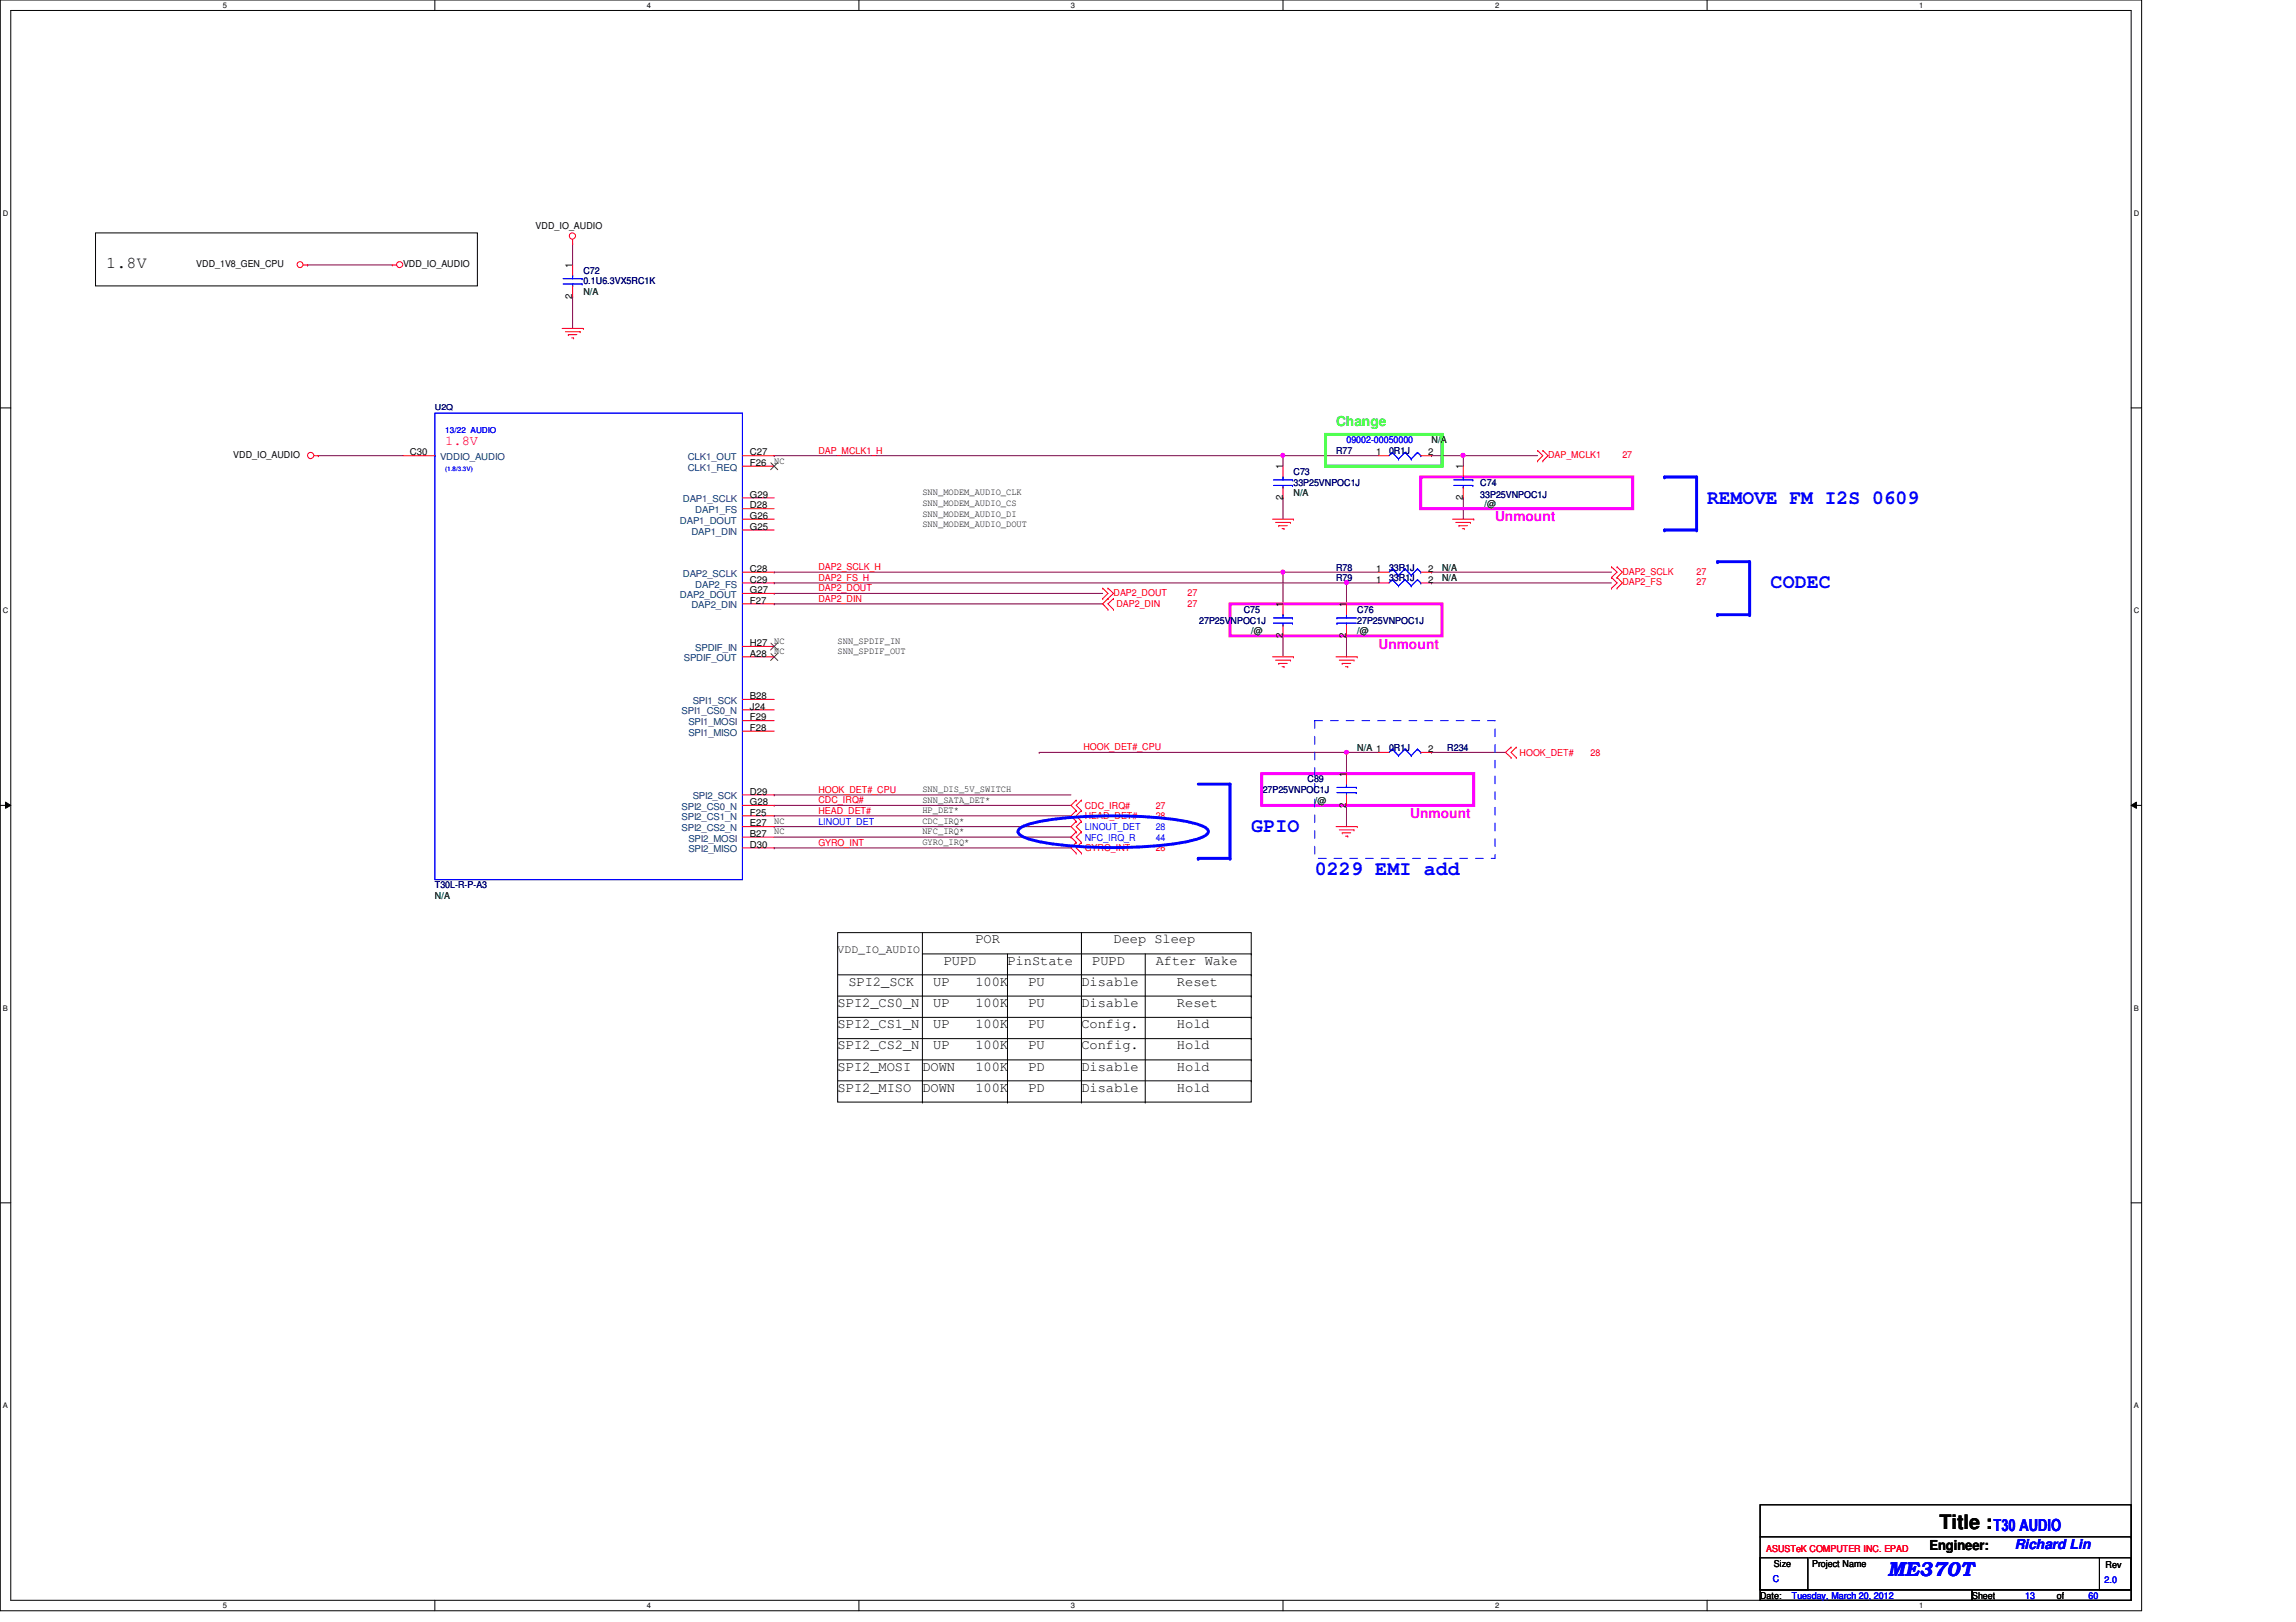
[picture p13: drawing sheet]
<svg xmlns="http://www.w3.org/2000/svg" width="297mm" height="210mm" viewBox="0 0 297 210" stroke-linecap="round" stroke-linejoin="round" font-family="sans-serif">
<defs><g id="words">
<g font-size="2.6" fill="#00f">
<text x="220.8" y="65.2">REMOVE FM I2S 0609</text>
<text x="229.1" y="76.2">CODEC</text>
<text x="161.9" y="107.7">GPIO</text>
<text x="170.1" y="113.2">0229 EMI add</text>
<text x="244.2" y="204">ME370T</text>
</g>
<text font-size="2.6" x="250.9" y="197.9">Title :</text>
<text font-size="2.2" x="13.8" y="34.7">1.8V</text>
<text font-size="2.2" fill="#00f" x="257.9" y="198.2">T30 AUDIO</text>
<text font-size="1.8" fill="#f00" x="57.6" y="57.6">1.8V</text>
<text font-size="1.8" fill="#0f0" x="172.8" y="55.1">Change</text>
<g font-size="1.8" fill="#f0f">
<text x="193.4" y="67.5">Unmount</text>
<text x="178.3" y="83.9">Unmount</text>
<text x="182.5" y="105.9">Unmount</text>
</g>
<g font-size="1.8">
<text x="122.1" y="124.8">PUPD</text>
<text x="126.2" y="122.1">POR</text>
<text x="130.3" y="124.8">PinState</text>
<text x="141.3" y="124.8">PUPD</text>
<text x="144.1" y="122.1">Deep Sleep</text>
<text x="149.5" y="124.8">After Wake</text>
<text x="108.4" y="130.3">SPI2_CS0_N</text>
<text x="109.8" y="127.6">SPI2_SCK</text>
<text x="120.7" y="127.6">UP</text>
<text x="120.7" y="130.3">UP</text>
<text x="126.2" y="127.6">100K</text>
<text x="126.2" y="130.3">100K</text>
<text x="133.1" y="127.6">PU</text>
<text x="133.1" y="130.3">PU</text>
<text x="139.9" y="127.6">Disable</text>
<text x="139.9" y="130.3">Disable</text>
<text x="152.3" y="127.6">Reset</text>
<text x="152.3" y="130.3">Reset</text>
<text x="108.4" y="133.1">SPI2_CS1_N</text>
<text x="108.4" y="135.8">SPI2_CS2_N</text>
<text x="120.7" y="133.1">UP</text>
<text x="120.7" y="135.8">UP</text>
<text x="126.2" y="133.1">100K</text>
<text x="126.2" y="135.8">100K</text>
<text x="133.1" y="133.1">PU</text>
<text x="133.1" y="135.8">PU</text>
<text x="139.9" y="133.1">Config.</text>
<text x="139.9" y="135.8">Config.</text>
<text x="152.3" y="133.1">Hold</text>
<text x="152.3" y="135.8">Hold</text>
<text x="108.4" y="138.6">SPI2_MOSI</text>
<text x="108.4" y="141.3">SPI2_MISO</text>
<text x="119.3" y="138.6">DOWN</text>
<text x="119.3" y="141.3">DOWN</text>
<text x="126.2" y="138.6">100K</text>
<text x="126.2" y="141.3">100K</text>
<text x="133.1" y="138.6">PD</text>
<text x="133.1" y="141.3">PD</text>
<text x="139.9" y="138.6">Disable</text>
<text x="139.9" y="141.3">Disable</text>
<text x="152.3" y="138.6">Hold</text>
<text x="152.3" y="141.3">Hold</text>
<text x="249.6" y="200.5">Engineer:</text>
</g>
<text font-size="1.8" fill="#00f" x="260.6" y="200.5">Richard Lin</text>
<text font-size="1.5" x="108.4" y="123.3">VDD_IO_AUDIO</text>
<g font-size="1.2">
<text x="69.3" y="29.7">VDD_IO_AUDIO</text>
<text x="25.4" y="34.6">VDD_1V8_GEN_CPU</text>
<text x="52.2" y="34.6">VDD_IO_AUDIO</text>
<text x="74" y="34.7" transform="rotate(-90 74 34.7)">1</text>
<text x="74" y="38.7" transform="rotate(-90 74 38.7)">2</text>
<text x="30.2" y="59.3">VDD_IO_AUDIO</text>
<text x="53" y="58.9">C30</text>
<text x="97" y="58.9">C27</text>
<text x="100.2" y="60">NC</text>
<text x="178.1" y="58.9">1</text>
<text x="184.8" y="58.9">2</text>
<text x="97" y="65.8">D28</text>
<text x="97" y="64.4">G29</text>
<text x="97" y="60.3">F26</text>
<text x="119.3" y="64.1">SNN_MODEM_AUDIO_CLK</text>
<text x="119.3" y="65.4">SNN_MODEM_AUDIO_CS</text>
<text x="165.9" y="64.7" transform="rotate(-90 165.9 64.7)">2</text>
<text x="165.9" y="60.7" transform="rotate(-90 165.9 60.7)">1</text>
<text x="189.3" y="64.7" transform="rotate(-90 189.3 64.7)">2</text>
<text x="189.3" y="60.7" transform="rotate(-90 189.3 60.7)">1</text>
<text x="97" y="68.5">G25</text>
<text x="97" y="67.1">G26</text>
<text x="119.3" y="66.8">SNN_MODEM_AUDIO_DI</text>
<text x="119.3" y="68.2">SNN_MODEM_AUDIO_DOUT</text>
<text x="97" y="76.8">G27</text>
<text x="97" y="75.4">C29</text>
<text x="97" y="74">C28</text>
<text x="178.1" y="74">1</text>
<text x="178.1" y="75.4">1</text>
<text x="184.8" y="74">2</text>
<text x="184.8" y="75.4">2</text>
<text x="97" y="83.6">H27</text>
<text x="97" y="78.1">F27</text>
<text x="100.2" y="83.3">NC</text>
<text x="108.4" y="83.3">SNN_SPDIF_IN</text>
<text x="165.9" y="82.5" transform="rotate(-90 165.9 82.5)">2</text>
<text x="165.9" y="78.6" transform="rotate(-90 165.9 78.6)">1</text>
<text x="174.2" y="82.5" transform="rotate(-90 174.2 82.5)">2</text>
<text x="174.2" y="78.6" transform="rotate(-90 174.2 78.6)">1</text>
<text x="97" y="85">A28</text>
<text x="100.2" y="84.7">NC</text>
<text x="108.4" y="84.7">SNN_SPDIF_OUT</text>
<text x="97" y="94.6">F28</text>
<text x="97" y="93.2">F29</text>
<text x="97" y="91.8">J24</text>
<text x="97" y="90.5">B28</text>
<text x="174.2" y="100.5" transform="rotate(-90 174.2 100.5)">1</text>
<text x="184.8" y="97.3">2</text>
<text x="97" y="106.9">E27</text>
<text x="97" y="105.5">F25</text>
<text x="97" y="104.2">G28</text>
<text x="97" y="102.8">D29</text>
<text x="100.2" y="106.6">NC</text>
<text x="100.2" y="108">NC</text>
<text x="119.3" y="105.2">HP_DET*</text>
<text x="119.3" y="102.5">SNN_DIS_5V_SWITCH</text>
<text x="119.3" y="103.9">SNN_SATA_DET*</text>
<text x="119.3" y="106.6">CDC_IRQ*</text>
<text x="119.3" y="108">NFC_IRQ*</text>
<text x="174.2" y="104.5" transform="rotate(-90 174.2 104.5)">2</text>
<text x="97" y="109.7">D30</text>
<text x="97" y="108.3">B27</text>
<text x="119.3" y="109.3">GYRO_IRQ*</text>
<text x="229.5" y="202.7">Size</text>
<text x="234.4" y="202.7">Project Name</text>
<text x="272.4" y="202.9">Rev</text>
<text x="227.7" y="206.9">Date:</text>
<text x="255.1" y="206.9">Sheet</text>
<text x="266.1" y="206.9">of</text>
</g>
<g font-size="1.2" fill="#000080">
<text x="75.5" y="35.4">C72</text>
<text x="75.5" y="36.8">0.1U6.3VX5RC1K</text>
<text x="172.8" y="58.7">R77</text>
<text x="179.7" y="58.7">0R1J</text>
<text x="167.3" y="61.5">C73</text>
<text x="167.3" y="62.9">33P25VNPOC1J</text>
<text x="191.5" y="62.9">C74</text>
<text x="191.5" y="64.5">33P25VNPOC1J</text>
<text x="172.8" y="73.8">R78</text>
<text x="172.8" y="75.2">R79</text>
<text x="179.7" y="73.8">33R1J</text>
<text x="179.7" y="75.2">33R1J</text>
<text x="155.1" y="80.7">27P25VNPOC1J</text>
<text x="160.9" y="79.3">C75</text>
<text x="175.6" y="79.3">C76</text>
<text x="175.6" y="80.7">27P25VNPOC1J</text>
<text x="169.2" y="101.3">C89</text>
<text x="179.7" y="97.2">0R1J</text>
<text x="187.2" y="97.2">R234</text>
<text x="163.4" y="102.6">27P25VNPOC1J</text>
<text x="56.3" y="115">T30L-R-P-A3</text>
</g>
<g font-size="1.2" fill="#008000">
<text x="75.5" y="38.1">N/A</text>
<text x="185.2" y="57.4">N/A</text>
<text x="167.3" y="64.2">N/A</text>
<text x="192.1" y="65.6">/@</text>
<text x="186.6" y="73.8">N/A</text>
<text x="186.6" y="75.2">N/A</text>
<text x="161.9" y="82">/@</text>
<text x="175.6" y="82">/@</text>
<text x="175.6" y="97.2">N/A 1</text>
<text x="170.1" y="104">/@</text>
<text x="56.3" y="116.3">N/A</text>
</g>
<g font-size="1.2" fill="#004080">
<text x="56.9" y="59.6">VDDIO_AUDIO</text>
<text x="89" y="59.6">CLK1_OUT</text>
<text x="88.3" y="65">DAP1_SCLK</text>
<text x="89" y="60.9">CLK1_REQ</text>
<text x="88" y="67.8">DAP1_DOUT</text>
<text x="89.4" y="69.2">DAP1_DIN</text>
<text x="90" y="66.4">DAP1_FS</text>
<text x="88" y="77.4">DAP2_DOUT</text>
<text x="88.3" y="74.6">DAP2_SCLK</text>
<text x="90" y="76">DAP2_FS</text>
<text x="89.4" y="78.7">DAP2_DIN</text>
<text x="88.5" y="85.6">SPDIF_OUT</text>
<text x="90" y="84.2">SPDIF_IN</text>
<text x="88.2" y="92.5">SPI1_CS0_N</text>
<text x="89.1" y="95.2">SPI1_MISO</text>
<text x="89.1" y="93.9">SPI1_MOSI</text>
<text x="89.6" y="91.1">SPI1_SCK</text>
<text x="88.2" y="107.6">SPI2_CS2_N</text>
<text x="88.2" y="106.2">SPI2_CS1_N</text>
<text x="88.2" y="104.8">SPI2_CS0_N</text>
<text x="89.6" y="103.5">SPI2_SCK</text>
<text x="89.1" y="110.3">SPI2_MISO</text>
<text x="89.1" y="108.9">SPI2_MOSI</text>
</g>
<g font-size="1.2" fill="#f00">
<text x="105.9" y="58.7">DAP_MCLK1_H</text>
<text x="200.3" y="59.3">DAP_MCLK1</text>
<text x="209.9" y="59.3">27</text>
<text x="105.9" y="76.5">DAP2_DOUT</text>
<text x="105.9" y="77.9">DAP2_DIN</text>
<text x="105.9" y="73.8">DAP2_SCLK_H</text>
<text x="105.9" y="75.2">DAP2_FS_H</text>
<text x="144.1" y="77.1">DAP2_DOUT</text>
<text x="153.6" y="77.1">27</text>
<text x="209.9" y="74.4">DAP2_SCLK</text>
<text x="209.9" y="75.7">DAP2_FS</text>
<text x="219.5" y="74.4">27</text>
<text x="219.5" y="75.7">27</text>
<text x="144.4" y="78.6">DAP2_DIN</text>
<text x="153.6" y="78.6">27</text>
<text x="140.2" y="97.1">HOOK_DET#_CPU</text>
<text x="196.6" y="97.8">HOOK_DET#</text>
<text x="205.8" y="97.8">28</text>
<text x="105.9" y="102.6">HOOK_DET#_CPU</text>
<text x="105.9" y="105.3">HEAD_DET#</text>
<text x="105.9" y="104">CDC_IRQ#</text>
<text x="140.3" y="106">HEAD_DET#</text>
<text x="140.3" y="104.7">CDC_IRQ#</text>
<text x="149.5" y="106">28</text>
<text x="149.5" y="104.7">27</text>
<text x="105.9" y="109.5">GYRO_INT</text>
<text x="140.3" y="110.2">GYRO_INT</text>
<text x="149.5" y="110.2">26</text>
<text x="228.5" y="200.8">ASUSTeK COMPUTER INC. EPAD</text>
</g>
<g font-size="1.2" fill="#00f">
<text x="174.2" y="57.4">09002-00050000</text>
<text x="105.9" y="106.7">LINOUT_DET</text>
<text x="140.3" y="107.4">LINOUT_DET</text>
<text x="149.5" y="107.4">28</text>
<text x="140.3" y="108.8">NFC_IRQ_R</text>
<text x="149.5" y="108.8">44</text>
<text x="229.4" y="204.7">C</text>
<text x="231.8" y="206.9">Tuesday, March 20, 2012</text>
<text x="262" y="206.9">13</text>
<text x="270.2" y="206.9">60</text>
<text x="272.3" y="204.8">2.0</text>
</g>
<text font-size="1.1" fill="#000080" x="56.3" y="53.1">U2Q</text>
<text font-size="1.1" fill="#00f" x="57.6" y="56.1">13/22 AUDIO</text>
<g font-size="1">
<text x="28.8" y="1">5</text>
<text x="83.7" y="1">4</text>
<text x="138.6" y="1">3</text>
<text x="193.4" y="1">2</text>
<text x="248.3" y="1">1</text>
<text x=".4" y="27.9">D</text>
<text x="276.1" y="27.9">D</text>
<text x=".4" y="79.4">C</text>
<text x="276.1" y="79.4">C</text>
<text x=".4" y="130.8">B</text>
<text x="276.1" y="130.8">B</text>
<text x=".4" y="182.2">A</text>
<text x="276.1" y="182.2">A</text>
<text x="28.8" y="208.1">5</text>
<text x="83.7" y="208.1">4</text>
<text x="138.6" y="208.1">3</text>
<text x="193.4" y="208.1">2</text>
<text x="248.3" y="208.1">1</text>
</g>
<text font-size=".8" fill="#00f" x="57.6" y="61">(1.8/3.3V)</text>
</g></defs>
<path d="M0 0h277.1v208.4h-277.1zM1.4 1.4h274.3v205.7h-274.3z" fill="none" stroke="#000" stroke-width=".13"/>
<g fill="#fff">
<path d="M28.8 .1h.6v1.1h-.6z"/>
<path d="M28.8 207.2h.6v1.1h-.6z"/>
</g>
<path d="M56.3 0v1.4M56.3 207.1v1.3" fill="none" stroke="#000" stroke-width=".13"/>
<g fill="#fff">
<path d="M83.7 .1h.5v1.1h-.5z"/>
<path d="M83.7 207.2h.5v1.1h-.5z"/>
</g>
<path d="M111.1 0v1.4M111.1 207.1v1.3" fill="none" stroke="#000" stroke-width=".13"/>
<g fill="#fff">
<path d="M138.6 .1h.5v1.1h-.5z"/>
<path d="M138.6 207.2h.5v1.1h-.5z"/>
</g>
<path d="M166 0v1.4M166 207.1v1.3" fill="none" stroke="#000" stroke-width=".13"/>
<g fill="#fff">
<path d="M193.4 .1h.6v1.1h-.6z"/>
<path d="M193.4 207.2h.6v1.1h-.6z"/>
</g>
<path d="M220.8 0v1.4M220.8 207.1v1.3" fill="none" stroke="#000" stroke-width=".13"/>
<g fill="#fff">
<path d="M248.3 .1h.5v1.1h-.5z"/>
<path d="M248.3 207.2h.5v1.1h-.5z"/>
<path d="M.4 27.1h.7v1.1h-.7z"/>
<path d="M276.1 27.1h.7v1.1h-.7z"/>
<path d="M.4 78.5h.7v1.1h-.7z"/>
<path d="M276.1 78.5h.7v1.1h-.7z"/>
</g>
<path d="M0 52.8h1.4M275.7 52.8h1.4" fill="none" stroke="#000" stroke-width=".13"/>
<g fill="#fff">
<path d="M.4 129.9h.6v1.1h-.6z"/>
<path d="M276.1 129.9h.6v1.1h-.6z"/>
</g>
<path d="M0 104.2h1.4M.7 103.8l.7 .4-.7 .4zM275.7 104.2l.7-.4v.8zM275.7 104.2h1.4" fill="none" stroke="#000" stroke-width=".13"/>
<path d="M.7 103.8l.7 .4-.7 .4zM275.7 104.2l.7-.4v.8z" fill="#000"/>
<g fill="#fff">
<path d="M.4 181.4h.6v1.1h-.6z"/>
<path d="M276.1 181.4h.6v1.1h-.6z"/>
</g>
<path d="M0 155.7h1.4M275.7 155.7h1.4" fill="none" stroke="#000" stroke-width=".13"/>
<path d="M74.1 31.5h.1M74.1 38.4h.1M74.1 31.5v2.8M74.1 38.4v4.1M189.3 59h.1M189.3 59h9.6M185.2 74h.1M185.2 75.4h.1M185.2 74h23.3M185.2 75.4h23.3M189.3 64.4h.1M189.3 64.4v2.8" fill="none" stroke="#800040" stroke-width=".13"/>
<circle cx="189.3" cy="58.9" r=".26" fill="#f0f"/>
<circle cx="189.3" cy="58.9" r=".26" fill="none" stroke="#f0f" stroke-width=".13"/>
<path d="M100.2 59h.1M100.2 59h78.1M166 59h.1M166 59v1.3M166 64.4h.1M166 64.4v2.8M100.2 102.9h.1M100.2 102.9h38.4" fill="none" stroke="#800040" stroke-width=".13"/>
<path d="M165.8 58.7h.1l.3 .1-.1 .3-.2 .1-.1-.1z" fill-rule="evenodd" fill="#f0f"/>
<path d="M165.8 58.7h.1l.3 .1-.1 .3-.2 .1-.1-.1z" fill="none" stroke="#f0f" stroke-width=".13"/>
<g fill="none" stroke="#800040" stroke-width=".13">
<path d="M185.2 59h.1M185.2 59h4.1M189.3 59h.1M189.3 59v1.3M100.2 76.8h.1M100.2 78.1h.1M100.2 76.8h42.5M100.2 78.1h42.5M166 74h.1M166 74h12.3M174.2 75.4h.1M174.2 75.4v2.7"/>
<path d="M166 82.3h.1M166 82.3v2.7M174.2 82.3h.1M174.2 82.3v2.7M100.2 109.7h.1M100.2 105.6h.1M100.2 109.7h38.4M100.2 105.6h38.4"/>
</g>
<path d="M165.8 73.9l.1-.1 .3 .1-.1 .3-.2 .1-.1-.1z" fill-rule="evenodd" fill="#f0f"/>
<path d="M165.8 73.9l.1-.1 .3 .1-.1 .3-.2 .1-.1-.1z" fill="none" stroke="#f0f" stroke-width=".13"/>
<path d="M100.2 74h.1M100.2 74h65.8M166 74h.1M166 74v4.1M174.2 75.4h.1M174.2 75.4h4.1" fill="none" stroke="#800040" stroke-width=".13"/>
<circle cx="174.2" cy="75.4" r=".26" fill="#f0f"/>
<circle cx="174.2" cy="75.4" r=".26" fill="none" stroke="#f0f" stroke-width=".13"/>
<g fill="none" stroke="#800040" stroke-width=".13">
<path d="M39.8 34.3h.1M39.8 34.3h11M41.2 59h.1M41.2 59h11M100.2 75.4h.1M100.2 75.4h74M174.2 97.4h.1M174.2 97.4h4.1M185.2 97.4h.1M185.2 97.4h9.6M100.2 107h.1M100.2 104.2h.1"/>
<path d="M100.2 108.3h38.4M100.2 107h38.4M100.2 104.2h38.4M138.6 108.3h.1"/>
</g>
<circle cx="174.2" cy="97.3" r=".25" fill="#f0f"/>
<circle cx="174.2" cy="97.3" r=".25" fill="none" stroke="#f0f" stroke-width=".13"/>
<path d="M134.4 97.4h.1M134.4 97.4h39.8M174.2 97.4h.1M174.2 97.4v2.7M174.2 104.2h.1M174.2 104.2v2.8" fill="none" stroke="#800040" stroke-width=".13"/>
<g fill="none" stroke="#f00" stroke-width=".13">
<path d="M39.2 34.3h.6M39.8 34.3h.1M50.8 34.3h.1M50.8 34.3h.5M74.1 31.5h.1M74.1 31v.5M40.6 59h.6M41.2 59h.1M72.7 42.5h2.8M73.1 42.9h2M73.5 43.3h.1M73.5 43.3h1.1"/>
<path d="M74 43.7h.2M74.2 43.7h.1M75.1 42.9h.1M75.5 42.5h.1M198.9 59.6h.1M198.9 58.3h.1M198.9 58.3l.7 .7-.7 .6M199.6 59.6h.1M199.6 58.3h.1M199.6 58.3l.7 .7-.7 .6M142.7 77.5h.1M142.7 76.1h.1"/>
<path d="M142.7 76.1l.6 .7-.6 .7M143.3 77.5h.1M143.3 76.1h.1M143.3 78.9h.1M143.3 76.1l.8 .7-.8 .7M143.3 77.5l-.6 .6 .6 .8M144.1 78.9h.1M144.1 77.5h.1M144.1 77.5l-.8 .6 .8 .8M164.6 67.2h2.7M165 67.6h2M165.4 68h.1"/>
<path d="M165.4 68h1.1M165.9 68.4h.2M166.1 68.4h.1M167 67.6h.1M167.3 67.2h.1M187.9 67.2h2.8M188.3 67.6h1.9M188.8 68h.1M188.8 68h1.1M189.2 68.4h.2M189.4 68.4h.1M190.2 67.6h.1"/>
<path d="M190.7 67.2h.1M208.5 74.7h.1M208.5 73.4h.1M208.5 76.1h.1M208.5 73.4l.7 .6-.7 .7M208.5 74.7l.7 .7-.7 .7M209.2 74.7h.1M209.2 73.4h.1M209.2 76.1h.1M209.2 73.4l.7 .6-.7 .7M209.2 74.7l.7 .7-.7 .7M164.6 85h2.7"/>
<path d="M165 85.4h2M165.4 85.9h.1M165.4 85.9h1.1M165.9 86.3h.2M166.1 86.3h.1M167 85.4h.1M167.3 85h.1M172.8 85h2.8M173.3 85.4h1.9M173.6 85.9h.1M173.6 85.9h1.1M174.1 86.3h.3"/>
<path d="M174.4 86.3h.1M175.2 85.4h.1M175.6 85h.1M195.5 96.7h.1M195.5 98h.1M195.5 96.7l-.7 .7 .7 .6M196.2 98h.1M196.2 96.7h.1M196.2 96.7l-.7 .7 .7 .6M139.2 109h.1M139.2 110.4h.1M139.2 104.9h.1"/>
<path d="M139.2 106.3h.1M139.2 107.7h.1M139.2 103.5h.1M139.2 109l-.6 .7 .6 .7M139.2 104.9l-.6 .7 .6 .7M139.2 107.7l-.6 .6 .6 .7M139.2 106.3l-.6 .7 .6 .7M139.2 103.5l-.6 .7 .6 .7M139.9 110.4h.1M139.9 109h.1M139.9 106.3h.1M139.9 104.9h.1"/>
<path d="M139.9 107.7h.1M139.9 103.5h.1M139.9 109l-.7 .7 .7 .7M139.9 104.9l-.7 .7 .7 .7M139.9 107.7l-.7 .6 .7 .7M139.9 106.3l-.7 .7 .7 .7M139.9 103.5l-.7 .7 .7 .7M172.8 107h2.8M173.3 107.4h1.9M173.6 107.8h.1M173.6 107.8h1.1M174.1 108.2h.3"/>
<path d="M174.4 108.2h.1M175.2 107.4h.1M175.6 107h.1"/>
<circle cx="38.8" cy="34.2" r=".38"/>
<circle cx="51.7" cy="34.2" r=".39"/>
<circle cx="74.1" cy="30.5" r=".4"/>
<circle cx="40.2" cy="58.9" r=".4"/>
</g>
<g fill="none" stroke="#000" stroke-width=".13">
<path d="M12.4 30.1h49.4v6.9h-49.4zM108.4 120.7h53.5v21.9h-53.5zM108.4 126.2h53.5M108.4 131.7h53.5M108.4 134.4h53.5M108.4 128.9h53.5M108.4 137.2h53.5M108.4 139.9h53.5M119.3 123.4h42.6M119.3 120.7v21.9M130.3 123.4v19.2M139.9 120.7v21.9"/>
<path d="M148.2 123.4v19.2M161.9 123.4h.1M161.9 126.2h.1M161.9 131.7h.1M161.9 134.4h.1M161.9 128.9h.1M161.9 137.2h.1M161.9 139.9h.1M119.3 142.6h.1M130.3 142.6h.1M139.9 142.6h.1M148.2 142.6h.1"/>
<path d="M227.7 194.7h48v11h-48zM227.7 198.9h48M275.7 198.9h.1M227.7 201.6h6.2v4.1h-6.2zM227.7 205.7h27.4v1.4h-27.4zM234 201.6h37.6M255.1 205.7h20.6v1.4h-20.6zM271.6 201.6h4.1v4.1h-4.1zM271.6 201.6h.1"/>
</g>
<path d="M171.5 56.2h15.1v4.1h-15.1z" fill="none" stroke="#0f0" stroke-width=".38"/>
<path d="M159.1 78.1h27.5v4.2h-27.5z" fill="none" stroke="#f0f" stroke-width=".38"/>
<path d="M219.5 61.7v6.9" fill="none" stroke="#00f" stroke-width=".38"/>
<circle cx="219.5" cy="68.6" r=".19" fill="#00f"/>
<path d="M215.3 68.6h4.2" fill="none" stroke="#00f" stroke-width=".38"/>
<circle cx="215.3" cy="68.6" r=".19" fill="#00f"/>
<path d="M215.3 61.7h4.2" fill="none" stroke="#00f" stroke-width=".38"/>
<circle cx="215.3" cy="61.7" r=".19" fill="#00f"/>
<path d="M155 101.5h4.1" fill="none" stroke="#00f" stroke-width=".38"/>
<circle cx="159.1" cy="101.5" r=".19" fill="#00f"/>
<path d="M155 111.1h4.1" fill="none" stroke="#00f" stroke-width=".38"/>
<circle cx="155" cy="111.1" r=".19" fill="#00f"/>
<path d="M159.1 101.5v9.6" fill="none" stroke="#00f" stroke-width=".38"/>
<circle cx="159.1" cy="111.1" r=".19" fill="#00f"/>
<path d="M183.8 61.7h27.4v4.1h-27.4z" fill="none" stroke="#f0f" stroke-width=".38"/>
<path d="M226.4 72.7v6.8" fill="none" stroke="#00f" stroke-width=".38"/>
<circle cx="226.4" cy="79.5" r=".19" fill="#00f"/>
<path d="M222.2 79.5h4.2" fill="none" stroke="#00f" stroke-width=".38"/>
<circle cx="222.2" cy="79.5" r=".19" fill="#00f"/>
<path d="M222.2 72.7h4.2" fill="none" stroke="#00f" stroke-width=".38"/>
<circle cx="222.2" cy="72.7" r=".19" fill="#00f"/>
<path d="M131.8 107.3a4.9 4.9 0 0 1 2.5-.9 61.2 61.2 0 0 1 19.5 0 5 5 0 0 1 2.4 .9l.1 .3-.1 .3a5 5 0 0 1-2.4 1 59.2 59.2 0 0 1-19.5 0 4.9 4.9 0 0 1-2.5-1l-.1-.3z" fill="none" stroke="#00f" stroke-width=".38"/>
<path d="M163.2 100.1h27.5v4.1h-27.5z" fill="none" stroke="#f0f" stroke-width=".38"/>
<path d="M170.1 93.3h23.3v17.8h-23.3z" fill="none" stroke="#00f" stroke-width=".13" stroke-dasharray="1 1 1 1 1 1 1 1"/>
<g fill="none" stroke="#00f" stroke-width=".13">
<path d="M72.9 36.1h2.4M72.9 36.7h2.4M74.1 35.6h.1M74.1 37h.1M74.1 35.6v.5M74.1 36.7v.3M75.3 36.1h.1M75.3 36.7h.1M56.3 53.5h39.8v60.3h-39.8zM56.3 59h.1M180.1 58.5h.1M180.1 58.5l.8 .9"/>
<path d="M180.1 58.5l-.4 .5M180.9 59.4h.1M181.8 58.5h.1M181.8 58.5l.8 .9M181.8 58.5l-.9 .9M182.6 59.4h.1M183.4 58.5h.1M183.4 58.5l.4 .5M183.4 58.5l-.8 .9M183.8 59h.1M164.8 80h2.4M164.8 62.1h2.4"/>
<path d="M164.8 62.8h2.4M166 61.7h.1M166 63.1h.1M166 79.5h.1M166 61.7v.4M166 62.8v.3M166 79.5v.5M167.2 62.1h.1M167.2 62.8h.1M167.2 80h.1M173 80h.1M173 80h2.5"/>
<path d="M174.2 79.5h.1M174.2 79.5v.5M180.1 73.6h.1M180.1 75h.1M180.1 73.6l.8 .9M180.1 73.6l-.4 .4M180.1 75l.8 .8M180.1 75l-.4 .4M180.9 74.5h.1M180.9 75.8h.1M181.8 73.6h.1M181.8 75h.1"/>
<path d="M181.8 73.6l.8 .9M181.8 73.6l-.9 .9M181.8 75l.8 .8M181.8 75l-.9 .8M182.6 74.5h.1M182.6 75.8h.1M183.4 73.6h.1M183.4 75h.1M183.4 73.6l.4 .4M183.4 73.6l-.8 .9M183.4 75l.4 .4M183.4 75l-.8 .8"/>
<path d="M183.8 74h.1M183.8 75.4h.1M188.1 62.1h2.4M188.1 62.8h2.4M189.3 61.7h.1M189.3 63.1h.1M189.3 61.7v.4M189.3 62.8v.3M190.5 62.1h.1M190.5 62.8h.1M164.8 80.6h2.4M166 80.9h.1"/>
<path d="M166 80.6v.3M167.2 80.6h.1M173 80.6h.1M173 80.6h2.5M174.2 80.9h.1M174.2 80.6v.3M180.1 96.9h.1M180.1 96.9l.8 .9M180.1 96.9l-.4 .5M180.9 97.8h.1M181.8 96.9h.1M181.8 96.9l.8 .9"/>
<path d="M181.8 96.9l-.9 .9M182.6 97.8h.1M183.4 96.9h.1M183.4 96.9l.4 .5M183.4 96.9l-.8 .9M183.8 97.4h.1M173 101.9h2.5M173 102.6h2.5M174.2 101.5h.1M174.2 102.9h.1M174.2 101.5v.4M174.2 102.6v.3"/>
<path d="M175.5 101.9h.1M175.5 102.6h.1"/>
</g>
<g fill="none" stroke="#f00" stroke-width=".13">
<path d="M74.1 34.3v1.3M74.1 37v1.4M52.2 59h4.1M96.1 59h4.1M178.3 59h1.4M183.8 59h1.4M96.1 74h4.1M96.1 75.4h4.1M96.1 78.1h4.1M96.1 76.8h4.1M96.1 68.6h4.1M96.1 67.2h4.1"/>
<path d="M96.1 65.8h4.1M96.1 64.4h4.1M96.1 60.3h4.1M166 60.3v1.4M166 63.1v1.3M166 78.1v1.4M174.2 78.1v1.4M178.3 74h1.4M178.3 75.4h1.4M183.8 74h1.4M183.8 75.4h1.4M189.3 60.3v1.4"/>
<path d="M189.3 63.1v1.3M96.1 94.6h4.1M96.1 93.3h4.1M96.1 91.9h4.1M96.1 90.5h4.1M96.1 85h4.1M96.1 83.7h4.1M166 80.9v1.4M174.2 80.9v1.4M178.3 97.4h1.4M183.8 97.4h1.4M96.1 109.7h4.1"/>
<path d="M96.1 108.3h4.1M96.1 107h4.1M96.1 105.6h4.1M96.1 104.2h4.1M96.1 102.9h4.1M174.2 100.1v1.4M174.2 102.9v1.3"/>
</g>
<path d="M99.7 59.9l.9 .9M100.6 59.9l-.9 .9M99.7 84.6l.9 .9M99.7 83.2l.9 .9M100.6 84.6l-.9 .9M100.6 83.2l-.9 .9" fill="none" stroke="#804000" stroke-width=".13"/>
<circle cx="189.3" cy="58.9" r=".26" fill="#f0f"/>
<circle cx="189.3" cy="58.9" r=".26" fill="none" stroke="#f0f" stroke-width=".13"/>
<path d="M165.8 58.7h.1l.3 .1-.1 .3-.2 .1-.1-.1z" fill-rule="evenodd" fill="#f0f"/>
<path d="M165.8 58.7h.1l.3 .1-.1 .3-.2 .1-.1-.1z" fill="none" stroke="#f0f" stroke-width=".13"/>
<path d="M165.8 73.9l.1-.1 .3 .1-.1 .3-.2 .1-.1-.1z" fill-rule="evenodd" fill="#f0f"/>
<path d="M165.8 73.9l.1-.1 .3 .1-.1 .3-.2 .1-.1-.1z" fill="none" stroke="#f0f" stroke-width=".13"/>
<circle cx="174.2" cy="75.4" r=".26" fill="#f0f"/>
<circle cx="174.2" cy="75.4" r=".26" fill="none" stroke="#f0f" stroke-width=".13"/>
<circle cx="174.2" cy="97.3" r=".25" fill="#f0f"/>
<circle cx="174.2" cy="97.3" r=".25" fill="none" stroke="#f0f" stroke-width=".13"/>
<use href="#words"/>
</svg>
